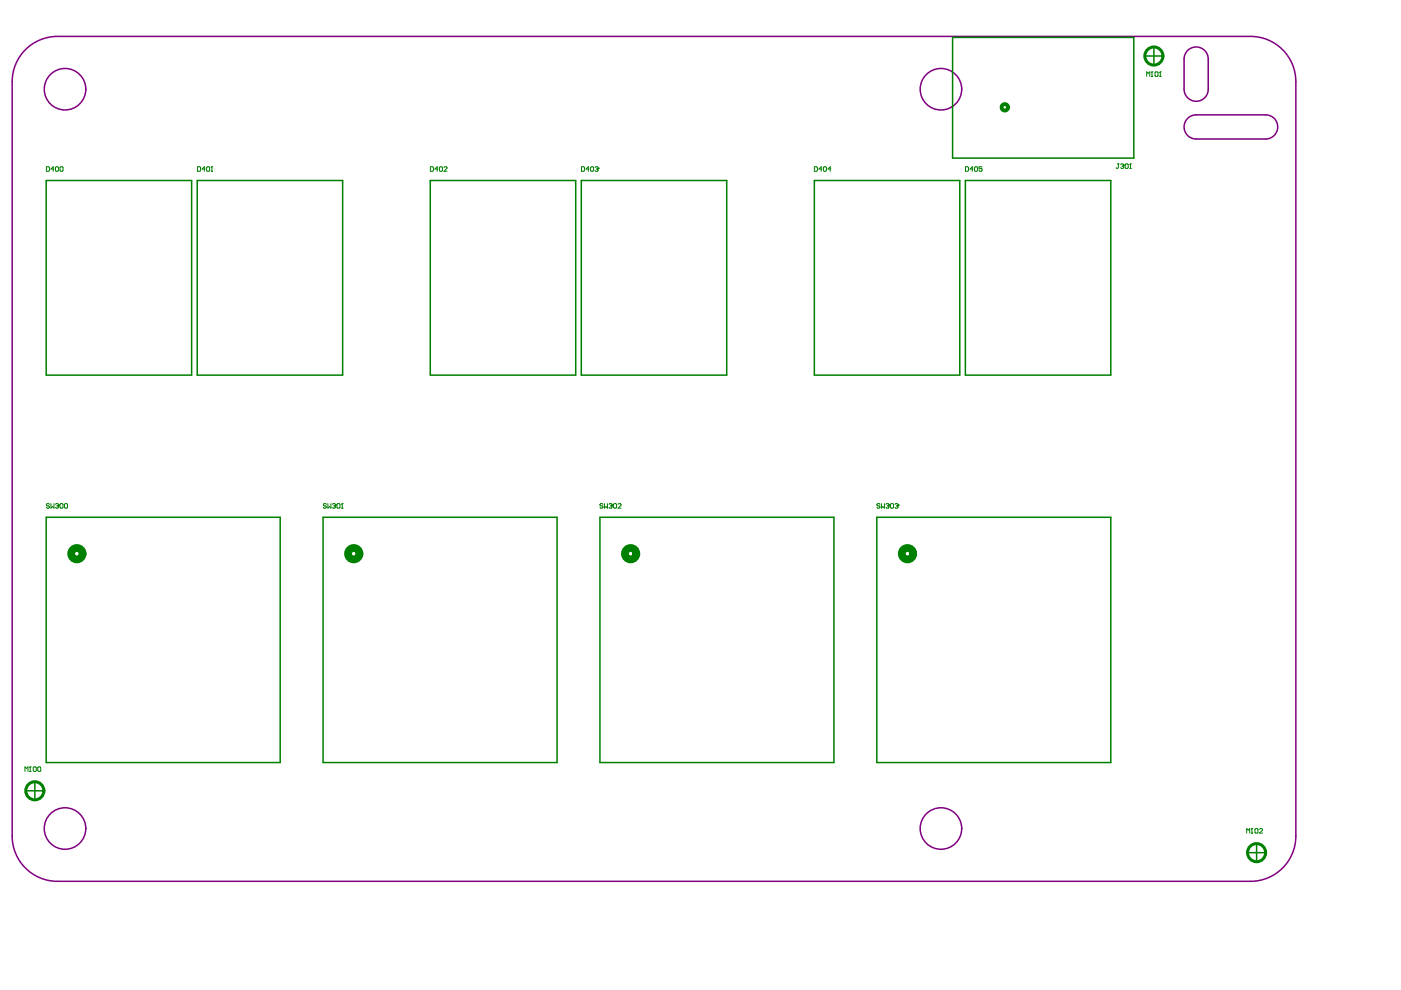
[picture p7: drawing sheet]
<svg xmlns="http://www.w3.org/2000/svg" width="297mm" height="210mm" viewBox="0 0 297 210" stroke-linecap="round" stroke-linejoin="round" font-family="sans-serif">
<g fill="none" stroke="#800080" stroke-width=".32">
<path d="M5 10.9a9.6 9.6 0 0 1 7.2-3.2h252.9a9.6 9.6 0 0 1 9.6 9.6v160a9.6 9.6 0 0 1-9.6 9.6h-252.9a9.6 9.6 0 0 1-9.6-9.6v-160a9.6 9.6 0 0 1 2.4-6.4zM251.6 10.9a2.56 2.56 0 0 1 2.9-.8 2.56 2.56 0 0 1 1.7 2.4v6.4a2.56 2.56 0 0 1-2.6 2.6 2.56 2.56 0 0 1-2.6-2.6v-6.4l.1-.6zM251.6 25.3a2.56 2.56 0 0 1 2-.9h14.7a2.56 2.56 0 0 1 2.6 2.5 2.56 2.56 0 0 1-2.6 2.6h-14.7a2.56 2.56 0 0 1-2.3-1.5 2.56 2.56 0 0 1 .3-2.7z"/>
<circle cx="13.8" cy="18.9" r="4.4"/>
<circle cx="199.5" cy="18.9" r="4.4"/>
<circle cx="13.8" cy="175.7" r="4.4"/>
<circle cx="199.5" cy="175.7" r="4.4"/>
</g>
<g fill="none" stroke="#008000" stroke-width=".32">
<path d="M202 7.9h38.4v25.6h-38.4zM243 11.9h3.2M244.6 10.3v3.2M9.8 38.3h30.8v41.2h-30.8zM41.8 38.3h30.8v41.2h-30.8zM91.2 38.3h30.9v41.2h-30.9zM123.2 38.3h30.9v41.2h-30.9zM172.7 38.3h30.8v41.2h-30.8zM204.7 38.3h30.8v41.2h-30.8zM9.8 109.7h49.6v52h-49.6zM68.5 109.7h49.6v52h-49.6zM127.2 109.7h49.6v52h-49.6z"/>
<path d="M185.9 109.7h49.6v52h-49.6zM5.8 167.7h3.2M7.4 166.1v3.2M266.4 179.2v3.2M264.8 180.8h3.2"/>
</g>
<g fill="none" stroke="#008000" stroke-width=".21">
<path d="M243.1 16.2v-1l.3 .4 .4-.4v1M244.1 16.2h.3M244.2 15.2h.1M244.2 15.2v1M244.2 15.2l-.1 .2M244.9 15.4l.1-.2 .5 .2v.6l-.1 .2-.5-.2zM245.8 16.2h.4M246 15.2h.1M246 15.2v1M246 15.2l-.2 .2M9.8 35.4h.5l.2 .1v.7l-.2 .1h-.5zM11.4 35.8h-.6l.5-.4v.9"/>
<path d="M11.8 35.5l.1-.1 .5 .1v.7l-.2 .1-.4-.1zM12.7 35.5l.2-.1 .5 .1v.7l-.2 .1-.5-.1zM41.9 35.4h.5l.1 .1v.7l-.1 .1h-.5zM43.5 35.8h-.7l.5-.4v.9M43.8 35.5l.2-.1 .4 .1v.7l-.1 .1-.5-.1zM44.8 36.3h.3M44.9 35.4h.1M44.9 35.4v.9M44.9 35.4l-.1 .1M91.3 35.4h.4l.2 .1v.7l-.2 .1h-.4zM92.9 35.8h-.7l.5-.4v.9M93.2 35.5l.1-.1 .5 .1v.7l-.1 .1-.5-.1z"/>
<path d="M94.1 35.5l.2-.1 .5 .1-.7 .8h.7M123.3 35.4h.5l.1 .1v.7l-.1 .1h-.5zM124.9 35.8h-.6l.4-.4v.9M125.2 35.5l.2-.1 .5 .1v.7l-.2 .1-.5-.1zM126.2 35.5l.5-.1 .1 .3M126.5 35.8h.2M126.7 35.8l.1 .2-.1 .3-.5-.1M126.8 35.7h.1M126.8 35.7l-.1 .1M172.7 35.4h.4l.2 .1v.7l-.2 .1h-.4zM174.3 35.8h-.7l.5-.4v.9M174.6 35.5l.1-.1 .5 .1v.7l-.1 .1-.5-.1z"/>
<path d="M176.2 35.8h-.7l.5-.4v.9M204.7 35.4h.5l.1 .1v.7l-.1 .1h-.5zM206.3 35.8h-.6l.4-.4v.9M206.6 35.5l.2-.1 .5 .1v.7l-.2 .1-.5-.1zM208.2 35.4h-.6v.4l.3-.1 .3 .1-.1 .5-.5-.1M237 34.8h.3M237.1 34.8v.8l-.1 .1-.4-.1M237.6 34.9l.5-.1 .1 .3M237.9 35.2h.2M238.1 35.2l.1 .2-.1 .3-.5-.1M238.2 35.1h.1M238.2 35.1l-.1 .1"/>
<path d="M238.6 34.9l.1-.1 .5 .1v.7l-.2 .1-.4-.1zM239.5 35.7h.3M239.7 34.8h.1M239.7 34.8v.9M239.7 34.8l-.2 .1M10.5 106.9l-.2-.1-.5 .1 .2 .4h.3l.2 .3-.2 .1-.5-.1M10.8 106.8v.9l.3-.3 .3 .3v-.9M11.8 106.9l.4-.1 .2 .3M12.1 107.3h.1M12.2 107.3l.2 .1-.2 .3-.4-.1M12.4 107.1h.1M12.4 107.1l-.2 .2"/>
<path d="M12.7 106.9l.2-.1 .5 .1v.7l-.2 .1-.5-.1zM13.7 106.9l.1-.1 .5 .1v.7l-.1 .1-.5-.1zM69.2 106.9l-.2-.1-.4 .1 .1 .4 .5 .1-.2 .3-.4-.1M69.5 106.8v.9l.3-.3 .4 .3v-.9M70.5 106.9l.5-.1 .1 .3M70.8 107.3h.2M71 107.3l.1 .1-.1 .3-.5-.1M71.1 107.1h.1M71.1 107.1l-.1 .2M71.4 106.9l.2-.1 .5 .1v.7l-.2 .1-.5-.1zM72.4 107.7h.3M72.6 106.8h.1"/>
<path d="M72.6 106.8v.9M72.6 106.8l-.2 .1M127.8 106.9l-.4-.1-.2 .3 .5 .2 .1 .3-.1 .1-.5-.1M128.2 106.8v.9l.3-.3 .3 .3v-.9M129.1 106.9l.5-.1 .2 .3M129.4 107.3h.2M129.6 107.3l.2 .1-.2 .3-.5-.1M129.8 107.1h.1M129.8 107.1l-.2 .2M130.1 106.9l.1-.1 .5 .1v.7l-.1 .1-.5-.1zM131 106.9l.2-.1 .5 .1-.7 .8h.7M186.6 106.9l-.5-.1-.2 .3 .5 .2 .2 .3-.2 .1-.5-.1"/>
<path d="M186.9 106.8v.9l.3-.3 .3 .3v-.9M187.8 106.9l.5-.1 .2 .3M188.2 107.3h.1M188.3 107.3l.2 .1-.2 .3-.5-.1M188.5 107.1h.1M188.5 107.1l-.2 .2M188.8 106.9l.2-.1 .4 .1v.7l-.1 .1-.5-.1zM189.8 106.9l.4-.1 .2 .3M190.1 107.3h.1M190.2 107.3l.2 .1-.2 .3-.4-.1M190.4 107.1h.1M190.4 107.1l-.2 .2"/>
<path d="M5.3 163.6v-1l.3 .3 .3-.3v1M6.2 163.6h.4M6.4 162.6h.1M6.4 162.6v1M6.4 162.6l-.2 .2M7.2 162.6l.5 .2v.6l-.2 .2-.5-.2v-.6zM8 162.8l.2-.2 .4 .2v.6l-.1 .2-.5-.2zM264.3 176.6v-.9l.3 .3 .4-.3v.9M265.3 176.6h.3M265.4 175.7h.1M265.4 175.7v.9M265.4 175.7l-.1 .1"/>
<path d="M266.2 175.7l.5 .1v.7l-.1 .1-.5-.1v-.7zM267 175.8l.2-.1 .5 .1-.7 .8h.7"/>
</g>
<g fill="none" stroke="#008000" stroke-width="1.6">
<circle cx="16.3" cy="117.4" r="1.22"/>
<circle cx="75" cy="117.4" r="1.22"/>
<circle cx="133.7" cy="117.4" r="1.22"/>
<circle cx="192.4" cy="117.4" r="1.22"/>
</g>
<g fill="none" stroke="#008000" stroke-width=".64">
<circle cx="244.6" cy="11.9" r="1.92"/>
<circle cx="7.4" cy="167.7" r="1.92"/>
<circle cx="266.4" cy="180.8" r="1.92"/>
</g>
<circle cx="213" cy="22.8" r=".68" fill="none" stroke="#008000" stroke-width=".81"/>
</svg>
